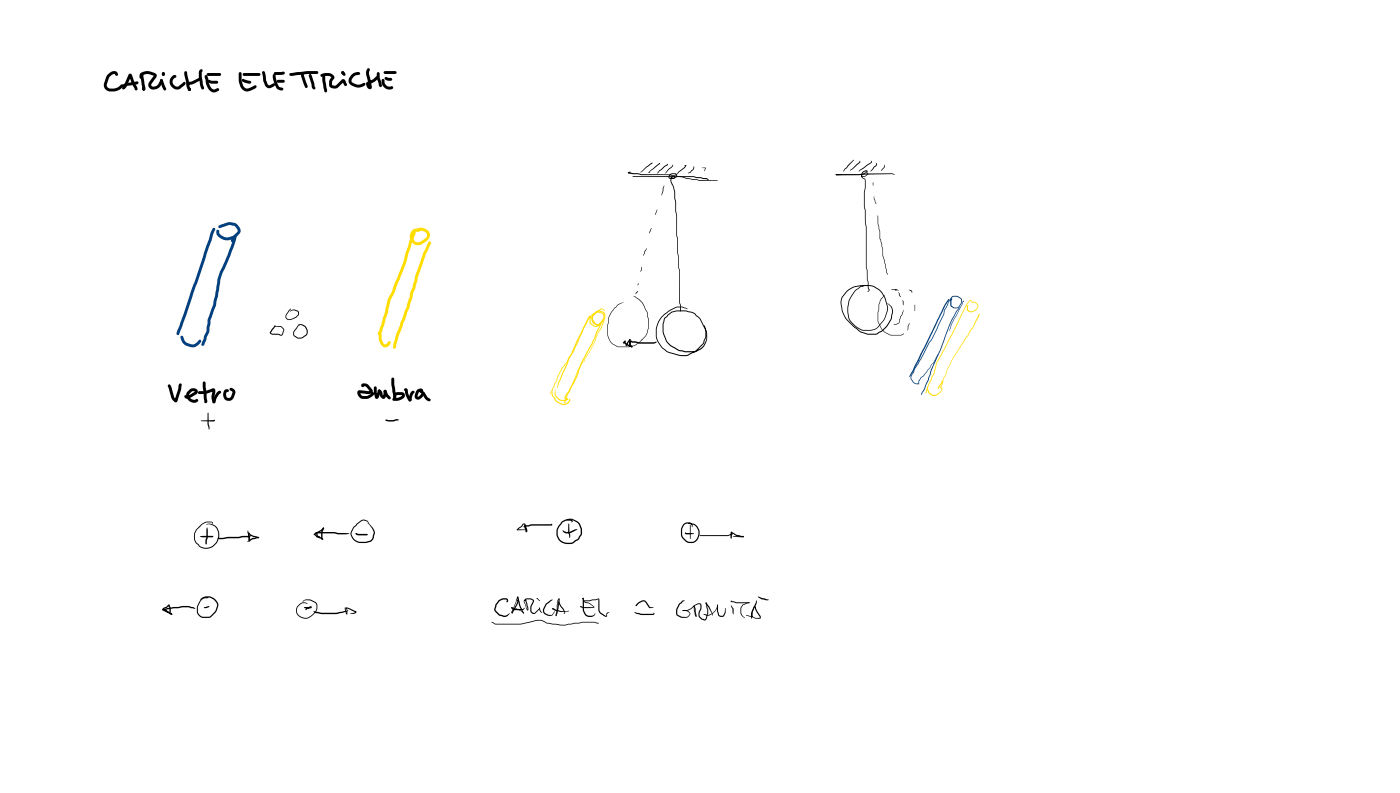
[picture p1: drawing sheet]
<svg xmlns="http://www.w3.org/2000/svg" width="337mm" height="190mm" viewBox="0 0 337 190" stroke-linecap="round" stroke-linejoin="round" font-family="sans-serif">
<g fill="#000">
<path d="M25.9 17.9a1.46 1.46 0 0 1 2.3-.4l.2 .4-.4 .3-.4-.4h-.3a1.91 1.91 0 0 0-1.2 1.3l-.4 1.2 .1 .5 .5 .5h1.1a3.3 3.3 0 0 0 1.9-1.1l.4 .4a3.1 3.1 0 0 1-3.2 1.4 1.53 1.53 0 0 1-1.5-1.9l.6-1.7zM33.7 17.6a3.1 3.1 0 0 1 4 .4l-.1 .6-1.2 1.5v.5a1.13 1.13 0 0 0 1.7-.4l.5-1.1h.4l.1 .5-.4 .9a1.71 1.71 0 0 1-3 .4l.1-1 1.2-1.7a2.61 2.61 0 0 0-2.7-.1l-.2 .7h-.5l-.1-.6zM33.9 17.6l.2-.1 .4 .4 .4 2.8a.6 .6 0 0 1 0 .7 .6 .6 0 0 1-.6 .3l-.5-3.1zM38.6 19.1l.2-.1 .3 .2 .8 2.1v.3l-.5 .1a3.4 3.4 0 0 1-.9-2.2zM41.3 18.4l.3-.3a.44 .44 0 0 1 .5 0 .44 .44 0 0 1 .2 .5l-.3 .1a1.12 1.12 0 0 0-.4 1.4 1.12 1.12 0 0 0 1.4 .6l1.3-1.1a.52 .52 0 0 1 .3 .5 .52 .52 0 0 1-.4 .5l-.8 .6a1.79 1.79 0 0 1-2.2-.5 1.79 1.79 0 0 1 .1-2.3zM44.4 17.2l.2-.1 .4 .3 .5 3.1 .4 1-.4 .4-.2-.2-.3-.6-.4-1.9a2.92 2.92 0 0 1-.2-2zM48.1 16.7h.5l.1 .3-.2 .3v1.1l.6 2.8-.4 .3a1.72 1.72 0 0 1-.7-1.6l-.2-2.4zM49.3 18.1h.5l.2 .7a2.76 2.76 0 0 0 1.4 2.7l.9-.3 .3 .1v.4l-.7 .4a1.8 1.8 0 0 1-2.2-1.6l-.5-1.9zM49.8 17.6l3-.1 .4 .4-.4 .3h-2.8l-.3-.3zM50 19.3l.2-.1 1.1 .2a.84 .84 0 0 1 1.2 .4 .84 .84 0 0 1-1.2 .3h-.2a1.24 1.24 0 0 1-1.2-.6zM57.5 17.4l.2-.1 .4 .4v1.7l.3 1.1a1.11 1.11 0 0 0 1.7 .6l1.3-.6 .2 .1v.5l-1.2 .6a1.79 1.79 0 0 1-2.7-1l-.3-1.2zM58.2 19h.3l1.6 .4 .3 .4a.97 .97 0 0 1-1.4 .1l-.9-.4z"/>
<path d="M58.4 17.6l3.9-.1 .3 .4-.3 .3h-3.6l-.4-.3zM63.1 17.2l.2-.1 .4 .2 .3 2 .4 1 .3 .2 1.1-.5 .2 .1v.5l-.8 .5a1.13 1.13 0 0 1-1.5-.6l-.4-1.2-.3-1.9zM65.9 17.4l2.5-.1a.59 .59 0 0 1-.2 .6 .59 .59 0 0 1-.6 .1h-1.5l-.2-.1zM65.7 17.9h.5l.3 1.6 .6 1.3 .9 .4a.57 .57 0 0 1-.3 .6 .57 .57 0 0 1-.7-.2l-.1-.1a4.3 4.3 0 0 1-1.2-3.6zM66.6 19.3l1.5-.1 .4 .3-.4 .4h-1.3l-.3-.4zM69.6 17.6l4.3-.5h2.3l.3 .3-.3 .4h-2.4l-3.6 .4-.6-.1zM72.4 17.4h.5l1 3a.46 .46 0 0 1-.3 .8l-.3-.4-.9-2.3zM74.3 17.9l.3-.1 .3 .2 .7 2.8a.49 .49 0 0 1-.1 .7l-.5-.6-.8-2.7zM77.1 17.9l.9-.3 1-.1a1.1 1.1 0 0 1 1.2 .6 1.1 1.1 0 0 1-.3 1.4l-.1 .9 .4 .2 .6-.1 1.6-1.5 .5 .2 .3 .7a.5 .5 0 0 1-.1 .8l-.3-.2-.4-.8 .3-.1-1.4 1.4a1.46 1.46 0 0 1-2.2-.5l.1-1.2 .5-.8-.8-.3-1.5 .3-.3-.1zM77.6 18.1l.2-.1 .4 .4 .3 2.6a.75 .75 0 0 1-.2 1.2l-.3-.1-.2-1.1-.3-1.8zM84.5 17.9l.9-.5a.96 .96 0 0 1 1.2 .3l-.1 .2a1.91 1.91 0 0 0-2 1.4l.1 .4a2.27 2.27 0 0 0 2.9 .2l.3 .1a.75 .75 0 0 1-.9 .9 3 3 0 0 1-2.9-.9 1.7 1.7 0 0 1 .5-2.1zM88.4 16.4h.2a.68 .68 0 0 1 .1 1l.7 3.2a.62 .62 0 0 1-.6 .8 .62 .62 0 0 1-.6-.6l-.2-.7 .3-.4a4 4 0 0 0 2.1-1.4h.5l.1 .3a3.8 3.8 0 0 1-2.4 1.7l.1-.2 .3 .6-.3 .2-.7-3.2 .1-.8z"/>
<path d="M90.7 17.4l.2-.1 .4 .4v1.1l.6 1.8-.2 .2a.47 .47 0 0 1-.7-.4l-.4-1.7zM91.8 19h.5l.2 1a1.17 1.17 0 0 0 1.5 .7l.4 .1a.74 .74 0 0 1-.3 .7 .74 .74 0 0 1-.8 0 2.01 2.01 0 0 1-1.6-1.7zM92.3 17.2l2.7-.1 .4 .3-.4 .4h-2.4l-.4-.4zM92.5 18.6l.4-.1 1.3 .3v.5a1.42 1.42 0 0 1-1.8-.5zM31 17.8a.55 .55 0 0 1 .6 0 .55 .55 0 0 1 .2 .5l.6 1.6 .6 1.1a.43 .43 0 0 1 0 .5 .43 .43 0 0 1-.5 .1l-.8-1.5-.6-1.8h.4l-.7 1.6a2.34 2.34 0 0 1-1.1 1.6l-.4-.3 .6-.8zM29.4 20.4l1-.5 2.5-.4 .3 .1a.51 .51 0 0 1-.1 .6 .51 .51 0 0 1-.5 .1l-2 .3-.9 .4-.4-.3zM34.2 20.9h.5l.2 .5-.1 .3-.2 .1-.3-.2zM45.2 19.8l.9-.2 1.9-1 .4 .3a3.3 3.3 0 0 1-2 1.3l-.9 .2 .2-.3-.1 .4-.3 .1-.3-.4zM45.3 21.1h.5l.1 .6-.3 .2-.3-.1z"/>
<circle cx="38.8" cy="19.4" r=".35"/>
<circle cx="34.6" cy="21.4" r=".35"/>
<circle cx="45.6" cy="21.5" r=".35"/>
</g>
<g fill="#000">
<path d="M39 17.4h.5l.1 .5h-.7z" fill-rule="evenodd"/>
<path d="M39 17.4l.3-.1a.48 .48 0 0 1 .3 .5 .48 .48 0 0 1-.3 .4 .52 .52 0 0 1-.3-.8z" fill-rule="evenodd"/>
<path d="M82.1 17.2l.5-.1 .2 .4-.6 .3-.2-.4z" fill-rule="evenodd"/>
<path d="M82.1 17.2h.6l.3 .5v.4h-.5l-.4-.5z" fill-rule="evenodd"/>
<circle cx="39.3" cy="17.9" r=".35"/>
<circle cx="82.5" cy="17.7" r=".35"/>
</g>
<g fill="#004080">
<path d="M51.2 54.8h.5l.1 .3-7.1 20.7-1.7 4.6a.42 .42 0 0 1-.5-.1 .42 .42 0 0 1 0-.5l4.3-12.1 3.8-11.6z"/>
<path d="M52.5 54.3l2.4-.9 1.1 .1a1.8 1.8 0 0 1 1.5 2.7 3.2 3.2 0 0 1-5.4 .1v-1h.5l.1 .7a2.22 2.22 0 0 0 2.6 .9l.9-.4 .9-.9v-.4l-.6-.8-.2-.2-1.2-.1-2.3 .7-.2-.1z"/>
<path d="M43.5 80.7h.4l.8 1.5 1.3 .5h.7l1-.9 .3-.2 .3 .1a1.54 1.54 0 0 1-1.3 1.6l-.4 .1a3.8 3.8 0 0 1-2.6-1l-.6-1.3z"/>
<path d="M55.7 57.3h.5l.1 .2-.2 .6a.46 .46 0 0 1-.5-.2 .46 .46 0 0 1 .1-.6z"/>
<path d="M56.3 56.4h.5l.1 .3-.3 1.3-2.6 6.7a10.4 10.4 0 0 0-1.3 5l-.8 3.7-1.3 3.5-.3 2.9-1.2 3-.4 .3-.3-.4 1.2-3.2 .3-2.7 1.3-3.6 .8-3.6a11.9 11.9 0 0 1 1.6-5.8l1.9-4.7z"/>
</g>
<g fill="#fd0">
<path d="M99.1 55.3l.9-.4h.7l.4 .4-.4 .3-1 .1-.4 .6a1.51 1.51 0 0 0 .7 1.8h.9l1.1-.7a1.08 1.08 0 0 0 .6-1.1 1.68 1.68 0 0 0-2.2-.7l-.3-.1a.74 .74 0 0 1 .8-.8 1.97 1.97 0 0 1 2.4 1.9l-.3 .9-1.4 1a2.06 2.06 0 0 1-2.7-.4 2.06 2.06 0 0 1 .2-2.8z"/>
<path d="M99.3 55.5l.3-.1a.86 .86 0 0 1 .1 1.2l-1.5 4.2-.6 2.5-2 4.8a13.4 13.4 0 0 1-1.7 4.1l-.6 2.7-.9 3.2-.6 1.7-.7 .7-.2-.1-.1-.3 .9-2.2 1.5-6a13.3 13.3 0 0 0 1.7-4.1l2.1-4.9 .5-2.3z"/>
<path d="M91.1 80h.5l.2 1.4 .3 1 .4 .3 .5-.2a.67 .67 0 0 1 .9-.5 1.29 1.29 0 0 1-1.2 1.4 1.29 1.29 0 0 1-1.4-1.1l-.3-1z"/>
<path d="M103.1 58l.5 .1v.3l-1.2 2.6-1.9 5.3-2 7.6-2.5 6.5-.8 2.3v.7a.46 .46 0 0 1-.7 .3v-1.1l.6-1.8 2.7-7.1 .8-3.4 1-2.8 .3-1.4 1.8-5.3z"/>
</g>
<g fill="#000">
<path d="M154 41.3l2.3-2 .6-.2-2.6 2.2-.3 .1zM158.5 39.2l.2 .1-.2 .2zM156.3 40.9l2.4-1.7-2.8 2.3zM158.4 41l1.4-1.2 .6-.2-.1-.3 .2 .2v.2l-.7 .4-1.9 1.6zM161.7 39.6a.92 .92 0 0 1-.8 1l-1 1.1zM164.5 39.8l.4-.1-.4 .2zM162.3 41.9l.4-.2 2.2-2-.4 .7-1.7 1.5-.5 .1zM150.9 41.5l.2-.1 3.2 .4 6.4 .1 7.5 1.4 4.4 .1h-4.4l-7.5-1.3h-6.4l-.9-.2-1.4-.1zM151 41.4l.2 .2h-.1zM151.1 41.4h.2l.1-.2 .2 .1-.2 .3h-.3l-.2-.1zM152.1 42.4l14.5-.1 3.3 .5 .5 .3-.2 .1-.4-.2-3.2-.5h-14.5zM155.9 41.4h.4l-.3 .1z"/>
<path d="M161 41.9l.7-.3 .7 .1 .3 .2-.1 .7-.6 .3-.5 .1a.25 .25 0 0 1-.3-.2 .25 .25 0 0 1 .1-.3l.2-.1-.1 .4 .7-.1 .4-.3v-.5h-1.1l-.5 .6 .1 .3h.4l.7-.3-.4 .1a1.04 1.04 0 0 0-.1 1.4l.7 2 .2 4.7 .3 1v4.8l.2 .8v3.4l.2 1.1v2.5l.2 .7 .1 7.6 .2 .8v1.2l-.2 .3v-1.5l-.2-.8v-7.6l-.2-.8-.3-6.9-.2-.8v-4.8l-.3-1-.2-4.7-.7-1.9a.98 .98 0 0 1-.2-1.2 .98 .98 0 0 1 1-.5 .46 .46 0 0 1-.1 .5 .46 .46 0 0 1-.5 .1h-.6l-.3-.3zM166.6 40.1v-.1a.47 .47 0 0 1 .3 .5 .47 .47 0 0 1-.3 .4l-.6 .6-.6 .2 1.1-1 .3-.5zM168.7 40.3h1l-.3 .8-.1-.1 .3-.6zM66.1 78.1l.1 .1-.1 .4-1 1.4 .4 .2h1.4l.8 .2 .4-1.3-.6-.5-1.4-.2 1.3-.1 .3 .1 .6 .7-.2 .9a.63 .63 0 0 1-.4 .6 .63 .63 0 0 1-.7-.2h-1.6a.52 .52 0 0 1-.5-.4 .52 .52 0 0 1 .2-.6zM69.4 74.5l.5-.3-1 1.4a.66 .66 0 0 0 .2 1l.7 .1 1.3-.5 .5-.7v-.5l-.2-.2a1.48 1.48 0 0 0-1.7 0 1.34 1.34 0 0 1 1.8-.2l.3 .3 .1 .7-.7 .7-1.3 .6-.8-.1a.88 .88 0 0 1-.3-1.4zM71.7 77.9h.8l.9 .4 .5 1 .1 .6a2.28 2.28 0 0 1-1.8 1.4h-.7l-1-.8v-.8l.9-1.2a.39 .39 0 0 1 .2-.3 .39 .39 0 0 1 .4 0l-.3 .2-1 1.5 .1 .6 .9 .6 1.1-.2 .7-.5 .2-.5v-.5l-.4-.9zM159.4 75.7l1.2-1a4 4 0 0 1 3.5-1l1.2 .5-1.2-.3a3.6 3.6 0 0 0-3.2 .8l-.7 .6a5.3 5.3 0 0 0-2.3 5.1 5.3 5.3 0 0 0 3.4 4.3l2.3 .6 1.7-.1 2-1 1.7-1.8 .5-1.4a3.9 3.9 0 0 0-.8-3.3l-.6-1.2-.8-.6a2.02 2.02 0 0 0-2-1l-.4-.1h-2.2l-1.1 .3-.9 .6-.8 .8-.1 .4a6.2 6.2 0 0 0 .2 4.3l.5 .9a7 7 0 0 0 2.8 2l1.5 .3h2.1l1.4-.7a3.3 3.3 0 0 0 1.5-2.1v-1.6l-.5-1.9 .6 1.7 .1 1.4a4.1 4.1 0 0 1-1.4 2.6l-1.7 .8h-2.2l-1.6-.3a6.5 6.5 0 0 1-2.9-2.2 6.1 6.1 0 0 1-.8-4.6l.3-1.1 1.8-1.6 1.2-.2h2.2l.9 .2a2.82 2.82 0 0 1 2 1.2l.5 .5 .6 1.1a3.9 3.9 0 0 1 .5 4.1l-.2 .8a8.5 8.5 0 0 1-3.6 2.9l-.5 .1a9.2 9.2 0 0 1-4.7-.9 5.5 5.5 0 0 1-1-8.9zM40.4 92.4l.3-.1a2.14 2.14 0 0 1 .8 1.7l.4 1.4 .5 .6-.4 .1 .9-3.3a.53 .53 0 0 1 .7-.6l-.1 1.3-.8 2.6a.56 .56 0 0 1-.5 .6 .56 .56 0 0 1-.6-.5l-.4-.7-.9-2.7zM45.2 93.9l.3-.2a1.07 1.07 0 0 1 1.3-.5 1.07 1.07 0 0 1 .6 1.3l-1.4 .9-1.1 .4a.47 .47 0 0 1-.5-.3 .47 .47 0 0 1 .2-.6l.4 .2 1.9-1-.7-.1-.7 .8a1.25 1.25 0 0 0 1.2 1.3h.1a.59 .59 0 0 1 .9 .1 1.69 1.69 0 0 1-1.9 .4 1.69 1.69 0 0 1-1-1.7l.1-.5zM47.7 94.1l1.6-.2 1.3-.4a.72 .72 0 0 1 1-.1 .72 .72 0 0 1 .1 1l-.2 1 .3 1.2-.4 .3-.3-.4a2.94 2.94 0 0 1-.1-2.1l.1-.6 .2 .2-1.7 .6-1.7 .1-.2-.1zM48.8 91.7l.3-.1 .3 .4 .4 4.4-.1 .4-.3 .1-.3-.4-.4-3.6zM49.9 99.2h.2l.1 2.6 .2 .9-.2 .5-.3-1.4z"/>
<path d="M52.2 94.2a.46 .46 0 0 1 .6-.3 .46 .46 0 0 1 .3 .5l-.6 .5-.5 .8-.3 1-.3 .2-.3-.3 .2-.9zM54 93.7a.65 .65 0 0 1 1 .1l-.1 .3-.4 .1-.1 .4 .1 .7 .2 .3a.63 .63 0 0 0 .9-.4l.3-.9-.2-.3a.41 .41 0 0 1-.5-.4 .41 .41 0 0 1 .4-.4l.6 .3 .4 .4-.3 1.5a1.4 1.4 0 0 1-2 .8 1.4 1.4 0 0 1-.6-2zM87 92.2a1.45 1.45 0 0 1 1.9 .6l.5 .7a.73 .73 0 0 1 .1 .9 .73 .73 0 0 1-.9 .3l-2.2-.3 .2-.1 .5 .8h1l.6-.2 .9-.7a.59 .59 0 0 1 .3 .6 .59 .59 0 0 1-.5 .5l-.9 .5h-1.3a1.37 1.37 0 0 1-1.1-2l2.4 .2 .5-.2-.1 .2-.6-.8a.8 .8 0 0 0-.9-.4l.1-.2-.1 .3h-.5l-.1-.3zM90 92.9l.2-.1 .4 .3v1.2l.2 1-.4-.1 .5-1.4 .3-.2 .2 .1 .1 .4-.4 1.2a.53 .53 0 0 1-.6 .5 .53 .53 0 0 1-.4-.7l-.2-.8zM90.9 93.7a.96 .96 0 0 1 1.1 1.1l.3 .3-.3 .1 .2-1.3 .4-.3 .2 .1 .1 1-.2 .6a.75 .75 0 0 1-.8 .5 .75 .75 0 0 1-.6-.9l-.2-.6-.3-.4zM92.4 93.7h.4l.1 .3-.1 .3-.5-.1-.1-.2zM92.3 93.7l.3-.1 .3 .2 .4 .9 .6 .7v.4h-.5l-.7-.7-.5-1.1zM94.7 94.5l.7-.3h1a.81 .81 0 0 1 .9 .6 .81 .81 0 0 1-.4 .9 2.87 2.87 0 0 1-2.5 .5v-.5l1.5-.2 .7-.6-1.4 .1a.52 .52 0 0 1 0 .6 .52 .52 0 0 1-.6 .1l-.1-.6zM94.2 90.8l.2-.1 .4 .3v1.4l.4 2.4a.59 .59 0 0 1 .1 .7 .59 .59 0 0 1-.7 .2l-.5-3.3zM97.2 93.4a.52 .52 0 0 1 .6-.1 .52 .52 0 0 1 .2 .6l.2 .8 .6 1.1-.2-.1 .3 .4a.58 .58 0 0 1-.7 .2 .58 .58 0 0 1-.3-.6l-.4-1-.2-.9 .3 .2-.4-.1zM98.9 94.1a.45 .45 0 0 1 .4-.2 .45 .45 0 0 1 .4 .3l-.7 1.3a.76 .76 0 0 1-.4 .9l-.4-.3 .2-1zM100.2 93.7a.75 .75 0 0 1 .9-.4 .75 .75 0 0 1 .6 .8l-.5 .3-.2-.1-.2-.2 .3-.4v.3l-.4 .2-.3 1.1 .5-.2 .5-.9 .3-.1 .2 .1 .1 .4v-.1a1.76 1.76 0 0 1-1.7 1.5 1.03 1.03 0 0 1-.4-1.7z"/>
<path d="M101.4 94.2h.6l1 1.4a.57 .57 0 0 1 .4 .7h-.6a3.3 3.3 0 0 1-1.3-1.6l.2 .1-.3-.1zM48.3 101l3.2-.2 .2 .2-.4 .3-2.9-.1zM92.7 100.8h.2a3.1 3.1 0 0 0 2.1-.1h.7l.2 .2-.2 .1h-.5a3.4 3.4 0 0 1-2.3 .1h-.2z"/>
<circle cx="164.9" cy="39.7" r=".09"/>
<circle cx="91.2" cy="93.9" r=".35"/>
</g>
<g fill="#fd0">
<path d="M141.6 75.9l.3-.1v.4l-.1-.2h.1l-3.1 6.1-4.9 11.2 .3-1.3 2.4-5.9z"/>
<path d="M142.4 75.4l1.3-.5 1 .2 .4 .3a1.48 1.48 0 0 1 0 1.5l-1 1.1a1.14 1.14 0 0 1-1.7 .2l-.7-.6v-1.1l.2-.3 .3 .1-.2 .1v1.2l.5 .4a1.11 1.11 0 0 0 1.8-.5l.7-1-.1-1-1.2-.4-1.1 .4a6.2 6.2 0 0 0-2 3l-2.1 4.6a6.7 6.7 0 0 1-1.7 2.9l-.4 1-1.3 1.7-1 2-.8 2.3-.4 .4-.3 1-.4 .3 2.7-6.1 1.3-1.7 .5-1.1a14.4 14.4 0 0 0 2.4-4.6l2.4-4.8z"/>
<path d="M132.7 94l.2 .9 .9 1.3 1 .6a1.37 1.37 0 0 0 2-.7l-.1-.1 .1-.2 .2 .1a1.5 1.5 0 0 1-2.3 1.2l-1.1-.6-.9-1.4z"/>
<path d="M144.9 76.6l.3-.1v.3l-.3 .3 .1-.4-1.4 3.1-.5 1.5-2.8 5.2-1.1 2.6a14.9 14.9 0 0 1-2.1 4.5l-.9 1.9-.1 .7-.3 .7-.1-.4 .2-1 1-2.1a14.5 14.5 0 0 0 2.2-4.8l1-2.2 2.7-5.2 .6-1.6z"/>
<path d="M145 76.9l.1-.1 .2 .1-.1 .6-.5 1.2-1.1 1.6-1 2.8-2.1 3.7-.5 .5-1 1.7a19.9 19.9 0 0 1-2.6 5.6l-.5 1h.4a.31 .31 0 0 1 .3 .4 .31 .31 0 0 1-.4 .2l-.2 .1a2 2 0 0 1-2-.6l-.6-.7 .1-1.5 .1 1.4 .6 .7a1.72 1.72 0 0 0 1.7 .5l.5-.3-.1 .2-.6-.4 .6-1.3a21.2 21.2 0 0 0 2.6-5.4l1-1.7 .4-.4 2.2-3.8 1-2.7 1-1.7 .5-1.2z"/>
<path d="M143 75.1a1.79 1.79 0 0 1 2.1-.2l.4 .5v1.1l-1.1 1.2a1.28 1.28 0 0 1-1.4 .2 1.28 1.28 0 0 1-.8-1.1l.1-.9 2-1.7 .6-.1 .5 .5-.1 .1-.5-.4-.4 .1-1.9 1.7-.1 .7a1.06 1.06 0 0 0 .7 .9 1.06 1.06 0 0 0 1.1-.1l1-1.1v-1.1l-.3-.3-1.1-.3-.5 .3-.8 .8v.8l1 1.3h.5l.7-1.1h.2l-.7 1.3-.6 .1-.6-.5-.8-1.3 .1-.7z"/>
</g>
<g fill="#000">
<path d="M203.9 39.6l1.4-1.2-2.6 2.8zM204.4 40.8l2.2-1.9v-.3l.2 .2-.1 .3-1.6 1.5-.7 .4zM206.7 40.8l2.7-1.8v-.4l.2 .2-.2 .4-3 2zM210.5 39.1l.3 .3-.1 .4-1.5 1.4 .8-1.1 .6-.5zM212.6 39.6l.1 .6-.9 .9 .7-1zM201 41.8l13.4-.2 .7 .4-.7-.2-13.3 .3-.2-.1zM201 41.8l1.5 .2-1.5 .1-.1-.1zM207.4 41.3a.68 .68 0 0 1 .5-.4 .68 .68 0 0 1 .7 .3l-.2 .1h-.4l.3-.2a.82 .82 0 0 0-.9 .3 .82 .82 0 0 0-.1 .9h.6l.7-.6-.6-.1-.8 .7 .8 .7 .1 .3v1.8l-.2 1.1v3.4l.2 .9v3l.2 1.1v9.6l.3 .8 .2 4.2 .3 .5-.5 .4-.1-.1 .3-.4-.2-.4-.2-4.2-.2-.8-.1-9.4-.2-1.3v-3.2a16.2 16.2 0 0 1 0-5v-2.1l-.8-.6-.1-.4 1-.8 .7 .2a1.06 1.06 0 0 1-1.7 .7v-.4zM203.5 69.9l1.5-1 1.4-.3a5.7 5.7 0 0 1 4.6 .7l1 .8 .8 1.3 .6 2.3 .1 .7-.7 2-.5 .8-1.4 1.7-1.6 .5a5.1 5.1 0 0 1-5.2-2.6l-.3-1.3a6.5 6.5 0 0 1 3-6.7l1.1-.3 .9 .1-2 .4a6.3 6.3 0 0 0-2.8 6.5l.2 1.2a6.4 6.4 0 0 0 3.2 2.5h2.2l1.3-.6 1.7-2.2 .6-1.8v-.9l-.7-2.3-.7-1.2-.8-.7-1-.6-.8-.2h-2.2l-1.4 .3a4.5 4.5 0 0 0-2.4 1.7l-.6 .8-.3 .7 .2 2a5.5 5.5 0 0 0 1.6 3l2.8 2.4 1.7 .6h1.9l1.5-.8 .9-.9 1.3-2a3.7 3.7 0 0 0 0-2.8l-.9-.8 1 .7a4.4 4.4 0 0 1 0 3.1 7.5 7.5 0 0 1-2.3 3l-1.4 .7h-1.9l-.6-.2a3.7 3.7 0 0 1-2.4-1.3l-2.5-2.4-.7-1.5-.3-1.5a2.93 2.93 0 0 1 .3-2.3zM149.8 82.2l.5-.4 .1 .2-.4 .4v-.2l.3 .1 1 .6 .5 .1 .3 .3-.2 .2-.8-.3-1.3-.7zM151.3 81.6l.1-.2 .2 .2v1.7l-.2 .1-.1-.1zM151.3 81.6l.1-.2 .2 .2-.2 .1z"/>
<path d="M150.1 81.9l.2-.1 .1 .1 .2 1h-.1l.4-.8 .4-.6 .3 .1-.7 1.1a.27 .27 0 0 1-.2 .4 .27 .27 0 0 1-.3-.2zM151.3 82l.1-.1 .2 .1v.8l.5 .5-.2 .2-.6-.6zM151.4 81.8l1.1 .2a13.7 13.7 0 0 0 4.6 .2l.7-.2 .1 .2-.8 .4a13.7 13.7 0 0 1-4.6-.3h-.6l-.3-.3v1.3l-.2 .1-.1-.1z"/>
</g>
<g fill="#004080">
<path d="M228.1 71.8l.1 .2-.1 .2-.1-.2z"/>
<path d="M228 71.9l.2 .1-1.1 1.8-7.4 15.3-.9 1.3-.2 .1 8.2-16.8z"/>
<path d="M228.8 71.2l.4-.1h.9l.9 .5 .2 .4v.9l-.8 1-1 .2-1-.7v-1.2l.4-.6 .1 .2-.2 .5v1.1l.7 .5h.7l.5-.4 .4-.8v-.8l-.8-.6h-1.1l-.9 1.2-1 1.9-.3 1.2-2.8 5.9-.7 .9-1.9 3.9-1.6 2.4-.2 .8-.6 .9v.7a1.64 1.64 0 0 0 1.2 1l.7 .1-.8 .1a1.72 1.72 0 0 1-1.3-2l.6-.9 .3-.8 1.5-2.4 2-3.9 .6-.9 2.9-5.9 .2-1 .9-2z"/>
<path d="M225.5 85.2h.1l-1.1 2-.5 .4-.3 .7-1.6 2-.7 .6-.4 .7v.6l-.2 .1v-.9l2.7-3.1z"/>
<path d="M231.5 72.3h.2l-.3 .8-2.1 3.8-1.2 2.7 .5-1.6z"/>
<path d="M231.5 72.3h.2l-.2 .2z"/>
<path d="M230.6 73.7v.4l-1.8 3.1-2.7 7-2.1 4.8-.8 2.4-1 2.3-.6 1.1h-.2l1.6-3.5 .8-2.4 2.1-4.8 2.7-7 1.2-2.3z"/>
</g>
<g fill="#fd0">
<path d="M232.5 73.7v.1z" fill-rule="evenodd"/>
<path d="M222.7 93.9l.1 .2z" fill-rule="evenodd"/>
<path d="M222.7 93.6v.4z" fill-rule="evenodd"/>
</g>
<g fill="#fd0">
<path d="M232.8 72.4l.7-.4 .1 .5h.9l.7 .7v.6l-.4 .6-.8 .5a1.06 1.06 0 0 1-1.6-.7v-.7l.4-.3-.1 1.3a1.03 1.03 0 0 0 1.4 .1l.5-.3 .4-.6v-.4l-.6-.6-.9-.1-.2-.4-1 1.3-3.4 7-3.6 6.7-.7 2.5-1.3 2.7-.5 1.3v.6l-.4 .2 .8-2.2 1.3-2.7 .6-2.5 3.6-6.7 3.5-7z"/>
<path d="M222.9 92.9l.6 1.5 .9 .5 .6-.1 .9-.6 .5-.7-.5-.4h.5l.1 .6-.5 .7-.5 .4a1.35 1.35 0 0 1-1.6 .2l-.6-.4-.4-.7z"/>
<path d="M226.7 91.5l.1 .2-.5 1.2a.21 .21 0 0 1-.1 .3 .21 .21 0 0 1-.3-.1z"/>
<path d="M226.7 91.5l-.1 .3-1.1 1.6 .1-.4z"/>
<path d="M235.2 75.5l.2-.1 .1 .1-.3 .8-1.2 2.4-4.7 7.1-1.5 2.9-.3 1.2-2 3.5 .2-.7 1.6-2.9 .4-1.2 1.4-2.8 4.7-7.2z"/>
</g>
<g fill="#000">
<path d="M155.4 59.7l.1 .1-.7 1.5a.19 .19 0 0 1-.2-.2 .19 .19 0 0 1 .2-.2l.1-.5zM156.5 54.8h.1l-.4 1.1a.2 .2 0 0 1-.2-.2 .2 .2 0 0 1 .2-.2zM157.9 50.4l-.3 1.1a.19 .19 0 0 1-.2-.2 .19 .19 0 0 1 .2-.2zM159.6 44.5l-.1 1.4-.5 1zM210.1 47.1l.4 1.5a.19 .19 0 0 1 .2 .1 .19 .19 0 0 1-.2 .2l-.5-1.2zM210.8 51.7l.3 .4v1.7l.5 1.8v1.7l.7 2.5v1.7l.4 1.1 .7 3.4-.3-.5-.5-2.9-.4-1.1-.1-1.6-.4-2.2-.3-.4v-1.7l-.4-1.8v-1.7zM148.4 73.3l1.7-.7-.4 .1a1.97 1.97 0 0 0-1.5 1l-.7 .8a4.2 4.2 0 0 0-1.1 2.3l-.3 1.4a5.2 5.2 0 0 0 .6 3.7l.7 .7 1.2 .7h2.6l1.3-.3 .7-.5a4.8 4.8 0 0 0 2.4-2.9l.2-.9v-2l-.3-1.6-1.1-2.3-2.1-1.7 1.3 .8 .9 .8 1.1 2.2 .4 1.8-.1 2.4a4.8 4.8 0 0 1-2.2 3.3l-1.2 .7-1.4 .3h-2.6l-.7-.4a3.2 3.2 0 0 1-1.8-3v-1.9l.2-1.3a5.3 5.3 0 0 1 1.5-2.8zM152.9 70.3l.5-.4-.6 .8zM153.4 68.2l.2-.1-.3 .5zM154.2 64.1l.1 .7-.3 .5zM211.8 71.7l.9-.8-1.1 1.5-.2 .8-.1 1.2a4.7 4.7 0 0 0 2.8 6l2.5 .1 .7-.3-.7 .4-2.7-.1a4.9 4.9 0 0 1-2.7-6.1v-1.3zM215.3 69.4l.2 .4h-.3z"/>
<path d="M214.3 69.5l1.1-.1 .6 .4zM216 70.2l.6 1.1-.5-.3zM216.9 72.1l.3 .3-.1 1zM217.1 74.4l.1 .5-.3 .8-.4 .4-.3 1.5-.7 .4h-.6l1.2-.5 .3-1.4 .4-.5zM218.6 77.7l-.3 1.4-.2 .3 .2-1.2zM218.6 69.6l.6 .2 .1 .5zM219.9 73.2v1.5zM48.1 128.8l3.1-.1 .1 .2-.2 .2h-2.2zM49.7 126.7l.2 .5 .1 1.9-.3 1.6-.2 .1-.1-.1v-.9l.2-.6zM47.3 127.1l.3-.4a3.2 3.2 0 0 1 3.2-1.4l.4 .3-.2 .3v-.3l-.1-.1-1.5 .1-.8 .4-1.2 1.2a2.53 2.53 0 0 0-.5 2.2l.3 .9 .6 .5a2.43 2.43 0 0 0 3.5 .1l.8-.9 .3-1 .1-.8a2.36 2.36 0 0 0-2.2-2.3l-.6 .2-.1-.2a2.38 2.38 0 0 1 3.1 2.3v1l-.4 .9a3.1 3.1 0 0 1-4.3 1.3l-.8-.7a2.6 2.6 0 0 1-.5-2.7zM52.3 129.3l2.4-.3h2.6l1-.3h2.1l-.6 .4h-1.5l-1 .2h-2.5l-1.3 .2h-.9zM52.4 129.2l.3-.1-.3 .3z"/>
<path d="M59.5 127.4l.5 1.1v1.5l-.3-1.9 .3-.1 .1 1.8a.25 .25 0 0 1-.3 .2 .25 .25 0 0 1-.1-.3zM59.7 128l.2-.1 .6 .6 1.8 .6-.3 .2-1.3-.4-.7-.4zM59.4 130h.2a3.8 3.8 0 0 1 2.6-1l.1 .1-.1 .2-1.5 .3a1.26 1.26 0 0 1-1.3 .5zM76.8 129l.2 .1-.2 .2-.1-.2zM75.5 128.2l1.5-.8 .7-.7 .2 .2-.7 .7-1.5 .9-.1-.2 1.3 .7-.1 .3-1.1-.7a.23 .23 0 0 1-.3-.1 .23 .23 0 0 1 .1-.3zM75.9 128.9l.2-.2 .6 .1 1 .7-.2 .2-.9-.6zM77.6 126.9l.2-.2 .1 .2-.1 .1zM77.6 126.9l.2-.2 .1 .2-.4 1v1.4l.2 .2-.2 .2-.3-.4v-1.4zM75.9 127.8h.2a24.4 24.4 0 0 1 6 .2l1.9 .2-2.3 .2a21.5 21.5 0 0 0-5.6-.3l.1-.2 .2 .7 .6 .5-.1 .2-.3-.1-.5-.4zM85.6 128.1l.6 .2h2v.1v-.1l.2 .2a3.6 3.6 0 0 1-2.9-.2zM85.5 128.1l.4 .1-.3 .2zM85 126.5l1.5-1.3a1.44 1.44 0 0 1 1.9 0l.2 .5-.4-.4a1.23 1.23 0 0 0-1.6 .1l-1.4 1.3-.5 .9a2.05 2.05 0 0 0 2.2 2.6l1.1-.1 .7-.2a1.31 1.31 0 0 0 1-1.4l.1-.8-.4-.9-1-1.1 .5 .2 .8 1 .4 .7v.7a2.19 2.19 0 0 1-1.1 1.9h-.1a4.6 4.6 0 0 1-3.5-.1 2.08 2.08 0 0 1-.9-2.6z"/>
<path d="M124.3 127.1l2.2 .2-2.2 .1-.1-.1zM126.1 126.2l.1-.2 .1 .3-.3 .4-.1-.2zM124.3 127.2l1.6-1.4 .4 .1 .4 1.1a.42 .42 0 0 1 .2 .5 .42 .42 0 0 1-.5 .3l-.3-1.1 .1-.7 .4 1.4-.1 .2-.4-1.6h-.3l-.4 .6-1 .8zM126 126.3l1.8-.4h4.6l.2 .2-.1-.3 .3 .2-.4 .3h-4.6l-1.8 .4-.1-.1zM135.3 127.4h.1a1.71 1.71 0 0 0 1.9 .2l1.5-.5-.3 .3a3.4 3.4 0 0 1-2.4 .7l-.6-.2zM136.7 125.8l.4 2.7-.1 .7-.4-1.4zM135 125.3a2.53 2.53 0 0 1 2.2-.5 .38 .38 0 0 1 .4 .2 .38 .38 0 0 1-.2 .5l.1-.3-.3-.1h-1.1l-.8 .4-.4 .5a2.59 2.59 0 0 0-.8 2.5 2.33 2.33 0 0 0 2.6 1.9l.8-.1 1.4-.8 .7-1.3v-1.2l-.7-1.3-1.5-.9h-1.2l1.1-.2 1.9 .9 .7 1.7v1.2l-.7 1.1-1.3 1a3.7 3.7 0 0 1-2.8-.1 2.98 2.98 0 0 1-.2-4.9zM164.7 127.9l.2 .2h1.9l-.3 .2-1.5 .1-.3-.2zM165.9 126l.1 .1-.1 3.4zM164.3 125.9l.6-.4h.9l.6 .5v.6l-.1-.5-.4-.3-1.1 .1-.4 .3-.4 1v1.4l.3 .5 1 1 1.1 .1a1.67 1.67 0 0 0 1.3-1.3l.2-1.2-.4-.9a3.1 3.1 0 0 0-2.1-1l.4-.2a2.25 2.25 0 0 1 2 1.1 2.48 2.48 0 0 1 .1 2.6 1.98 1.98 0 0 1-2.9 .9l-.1-.1a2.39 2.39 0 0 1-1.2-2.6l.1-.6zM168.3 128.6l6.6-.1 .8-.2 .2-.4-.1 1.5-.2-1.5a.27 .27 0 0 1 .4 0 .27 .27 0 0 1 0 .4l-1.1 .5h-6.6zM175.9 127.9l1.3 .6 1.7 .4-.7 .2-1.1-.3-1-.7-.3 1.3-.1-.6z"/>
<path d="M176.2 128.9l2.5-.2 .2 .2-.2 .2zM39.2 146.1l.7-.3 .5-.5a.35 .35 0 0 1 .5 .4l.2 .5v.8l-.2 .2-.2-.2v-.9l-.2-.7 .2 .1-.7 .6-.7 .2zM39.1 146.2l.2-.1 1.8 1.1a.28 .28 0 0 1 .4 .3 .28 .28 0 0 1-.4 .2l-2.1-1.1 .1-.3 2.2 1.2-.1 .1-1-.5zM39 146.3l5.1-.7h1.4l1 .3 .5 .3-.3 .1-1.4-.4h-1.2l-4.5 .7h-.5zM49.1 145.9l1-.3 .3 .1-.9 .4h-.4zM48.1 143.9l1.1-.6h1.3a2.9 2.9 0 0 1 1.8 1.4l.2 .3a3.1 3.1 0 0 1-1 2.5l-1 .9h-1.4a1.74 1.74 0 0 1-1.8-1.5 2.95 2.95 0 0 1 2-3.4l.8 .1-.8 .1a1.78 1.78 0 0 0-1.3 1.2 2.77 2.77 0 0 0-.2 2.6l.5 .5 .5 .2 1.5-.1 .6-.5a3.2 3.2 0 0 0 1.3-2.3l-.6-1-1-.7-1.3-.1-1.1 .5zM73.2 145.8l1.5 .2-1.4 .1-.2-.1zM73.1 146l.1-.2 .3 .2-.3 .1zM73.5 146.1l1-.4a.26 .26 0 0 1 .4 .1 .26 .26 0 0 1-.3 .3l-.8 .2 .3-.5h.6v.2l-1.2 .6-.1-.2zM71.6 145.5a1.62 1.62 0 0 1 2-.7l.3 .3-.5-.2a1.42 1.42 0 0 0-1.5 .6 1.68 1.68 0 0 0-.4 1.9 1.68 1.68 0 0 0 1.7 1 2.99 2.99 0 0 0 2.9-3l-.3-.5-1.2-.6-1.2-.1-.6 .4a.66 .66 0 0 1 .8-.6l1.1 .1 1.3 .6a2.4 2.4 0 0 1-1.2 3.4 2.09 2.09 0 0 1-2.7 .2 2.09 2.09 0 0 1-.6-2.7zM75.4 146.9l.1-.1 1.8 .4h3.5l2.9-.5-1.4 .5-1.7 .3h-3.4l-1.5-.3zM82.9 145.9l.5 1.6-.1-1.1a.27 .27 0 0 1-.2-.4 .27 .27 0 0 1 .4-.1l1.9 .9a.34 .34 0 0 1 .3 .4 .34 .34 0 0 1-.4 .2h-1.1l1.2-.4-2.1-.9 .2 .4v1a.24 .24 0 0 1-.3 0 .24 .24 0 0 1-.1-.3z"/>
<path d="M118.2 149.4l1 .4h2.6a17.4 17.4 0 0 0 7.3-.9 2.79 2.79 0 0 1 2.3 .7l3.5 .5h1l4.1-.7h2.9l1.1 .3-4.1-.1-4 .7h-1l-3.6-.6a2.83 2.83 0 0 0-2.1-.6l-.3 .1a17.5 17.5 0 0 1-7.9 .8h-2zM119.8 144.2l1.2-.5h.7l.4 .3a.32 .32 0 0 1 .1 .5 .32 .32 0 0 1-.5 0h.2l-.1-.3-.2-.2h-.7l-.7 .4-.8 .9-.1 .5a.69 .69 0 0 0 0 .9l1 1a1.61 1.61 0 0 0 1.7 0l.5-.4-.3 .5a2.11 2.11 0 0 1-2.4 0l-.8-.8a.93 .93 0 0 1 0-1.2l.1-.6zM123 145.9l.1 .2zM122.9 146l.1-.1 .6 .4h2l.6-.2-.6 .5h-2l-.4-.2zM124.3 143.3l.4 .1 .4 2 .9 1.9-.1 .1-.3-.3-.7-1.4-.4-2.2-1.4 3.8 1.3-3.1 .2 .1-.3 .1v-.1l.2-.3 .2 .2-.1 .4-1.3 2.6a.24 .24 0 0 1-.4 .1 .24 .24 0 0 1 .1-.4l1-2.2zM122.9 145.9l1.4 .3 1.7 1.1-.2 .1-.5-.5-1-.5-1.3-.3zM126.2 143.9l1.4-.2a.66 .66 0 0 1 .6 .3 .66 .66 0 0 1 .1 .7l-.6 1.2 .1 .9 .3 .4h.5l1.1-1.3 .1 .1-1.1 1.4-.4 .1-.4-.2-.4-.6v-1l.6-1.4-.6-.3h-.9l-.5 .4 .7 2.2-.5-2.4v.2a.22 .22 0 0 1-.1-.3 .22 .22 0 0 1 .3-.1 .22 .22 0 0 1 .1 .3l.2 1.2a.83 .83 0 0 1 0 1.2l-.3-.5-.6-1.7zM129.1 143.7v.1zM129 143.7l.2 .2zM129.1 143.7l.7 .7zM129.6 146h.2l.2 .7 .4 .4-.2 .1a1.03 1.03 0 0 1-.6-1.2zM131.3 145l1-.8 .5-.1-1.4 1.2-.6 1.2 .2 .8 .8 .4h.8l.8-.8-.8 1h-.8l-.7-.2a1.11 1.11 0 0 1-.4-1.7z"/>
<path d="M132.7 146.2l.1-.1 2 .7h2l-.5 .2h-1.6l-1.2-.3zM132.7 146.1l.5 .1 .3 .3-.7-.2zM134.1 144.6l.3 .1 1.5 2.4a.21 .21 0 0 1-.1 .3 .21 .21 0 0 1-.3-.1l.2-.2-1-1.4-.5-1h.1l-.3 .7-.2 2.5h-.2zM134.3 143.8l.2 .1-.6 .9v-.4zM134.3 143.9l.1-.2 .1 .2v1.1l-.5 2.4-.3 .6-.1-.3 .6-2.8zM140.1 144.3l.2-.1 .5 .4 .9 .2 1 .8a.23 .23 0 0 1 .2 .3 .23 .23 0 0 1-.3 .2h-2.2l-.8-.3v-.2l.8 .2h2.3l-1-.8-1.1-.2zM139.5 145.7h.2zM139.5 145.7h.4l-.3 .1zM140.1 143.6l.3 .2v2.8l.4 .9 .6 .4h.8l.6-.2 .2-.3a.18 .18 0 0 1 .2 .2 .18 .18 0 0 1-.2 .2l-.5 .3-.7 .1a1.73 1.73 0 0 1-1.7-1.9v-2.5h.1l-.3 .1zM140.1 144.3l3.8-.5 .2 .2v2.6l.3 .5 1.3 .9 .1-.7 .3-.2 .4 .1-.6 .3v.6l-.2 .1-1.6-.9-.3-.8 .1-2.5-2.1 .4zM152.5 147.1l.5 .1a8.6 8.6 0 0 0 3.9 .3l.2-.2a.2 .2 0 0 1 .3 .2 .2 .2 0 0 1-.2 .2h-.2a9.3 9.3 0 0 1-3.8-.2zM153.1 145l.9-.6a1 1 0 0 1 1.6 .5l.6 .9h.9v.1l-1 .2-.9-1.3-.4-.3a2.8 2.8 0 0 0-1.7 1l-.2 .1-.1-.2z"/>
<path d="M152.9 145.4v.2l-.1-.1zM152.8 145.5h.4zM164 146.7l.8-.1a3.5 3.5 0 0 0 2.1-1.1l.3 .7 .1 2-.3-.7-.1-1.8a3 3 0 0 1-2.1 1.1zM163.3 145l.7-.7h.6l-1.2 1-.6 1.2 .1 1.1 1 .6h1.1l.4-.2a.61 .61 0 0 0 .4-.6 .61 .61 0 0 0-.7-.5l-1.1-.2a1.27 1.27 0 0 1 1.9 .9l-.7 .8a2.77 2.77 0 0 1-2.3-.4l-.3-.4-.1-1.1zM166.9 145.4l1-.5 .6 .2 .1 1-.4 1.1v.8l.6 .6 .6 .2 .3-.4 .3-1.2-.4-2.3 .2-.1 .5 1.8-.2 1.1a.98 .98 0 0 1-.9 1.3l-.6-.2-.7-.8v-.8l.5-1.2-.1-.7-.4-.1-.9 .4a3.1 3.1 0 0 0 .4 2.2l.1 .3a.26 .26 0 0 1-.3-.2 .26 .26 0 0 1 0-.3 2.67 2.67 0 0 1-.3-2.2zM169.1 147.5h.3a2.09 2.09 0 0 0 2.7-1.2l.4-1.1v.6a3.3 3.3 0 0 1-2.3 2.1l-1-.2zM169.7 144.7l.2 .2-.1 .1-.2-.1zM169.6 144.8l.3 .1 .7 .9 .8 2.1zM172.4 145.4l.1-.2 .1 .2v1.4l.3 .9 .3 .2 .7-.1 .3-.7 .2-1.1v1.2l-.5 1h-.7l-.6-.4-.2-1zM175.7 144.3l1.4 .4 3.1 .1a7.1 7.1 0 0 1-3.8-.1l-.5-.1v-.2l-.2 .2zM175.7 145.4l.6 .8v1.4l-.2-.3v-1zM178.5 145.3l1.2-.6 .5 .1-1.5 .6-.5 .6v1.4l.8 1-.7-.4-.3-.7v-1.3z"/>
<path d="M181.2 145.7a.27 .27 0 0 1 .4-.1 .27 .27 0 0 1 .1 .3l.4 .9 .7 1.2v.6h-1.1l-2.4-.7 .4-.1 1.9 .6h1l-1-1.9-.1-.6-.3 .1-.2 1a1.67 1.67 0 0 1-.4 1.5zM181.8 144.3h.1v.6l-1 2.2-.2 1.4-.1-1.4zM182.3 143.3l2.5 .8-.5 .1-1.2-.2-.8-.5z"/>
<circle cx="180.7" cy="148.4" r=".09"/>
</g>
<g fill="#000">
<path d="M209.8 43.8l.1 .3z" fill-rule="evenodd"/>
<path d="M209.8 44l.1 .6z" fill-rule="evenodd"/>
</g>
</svg>
